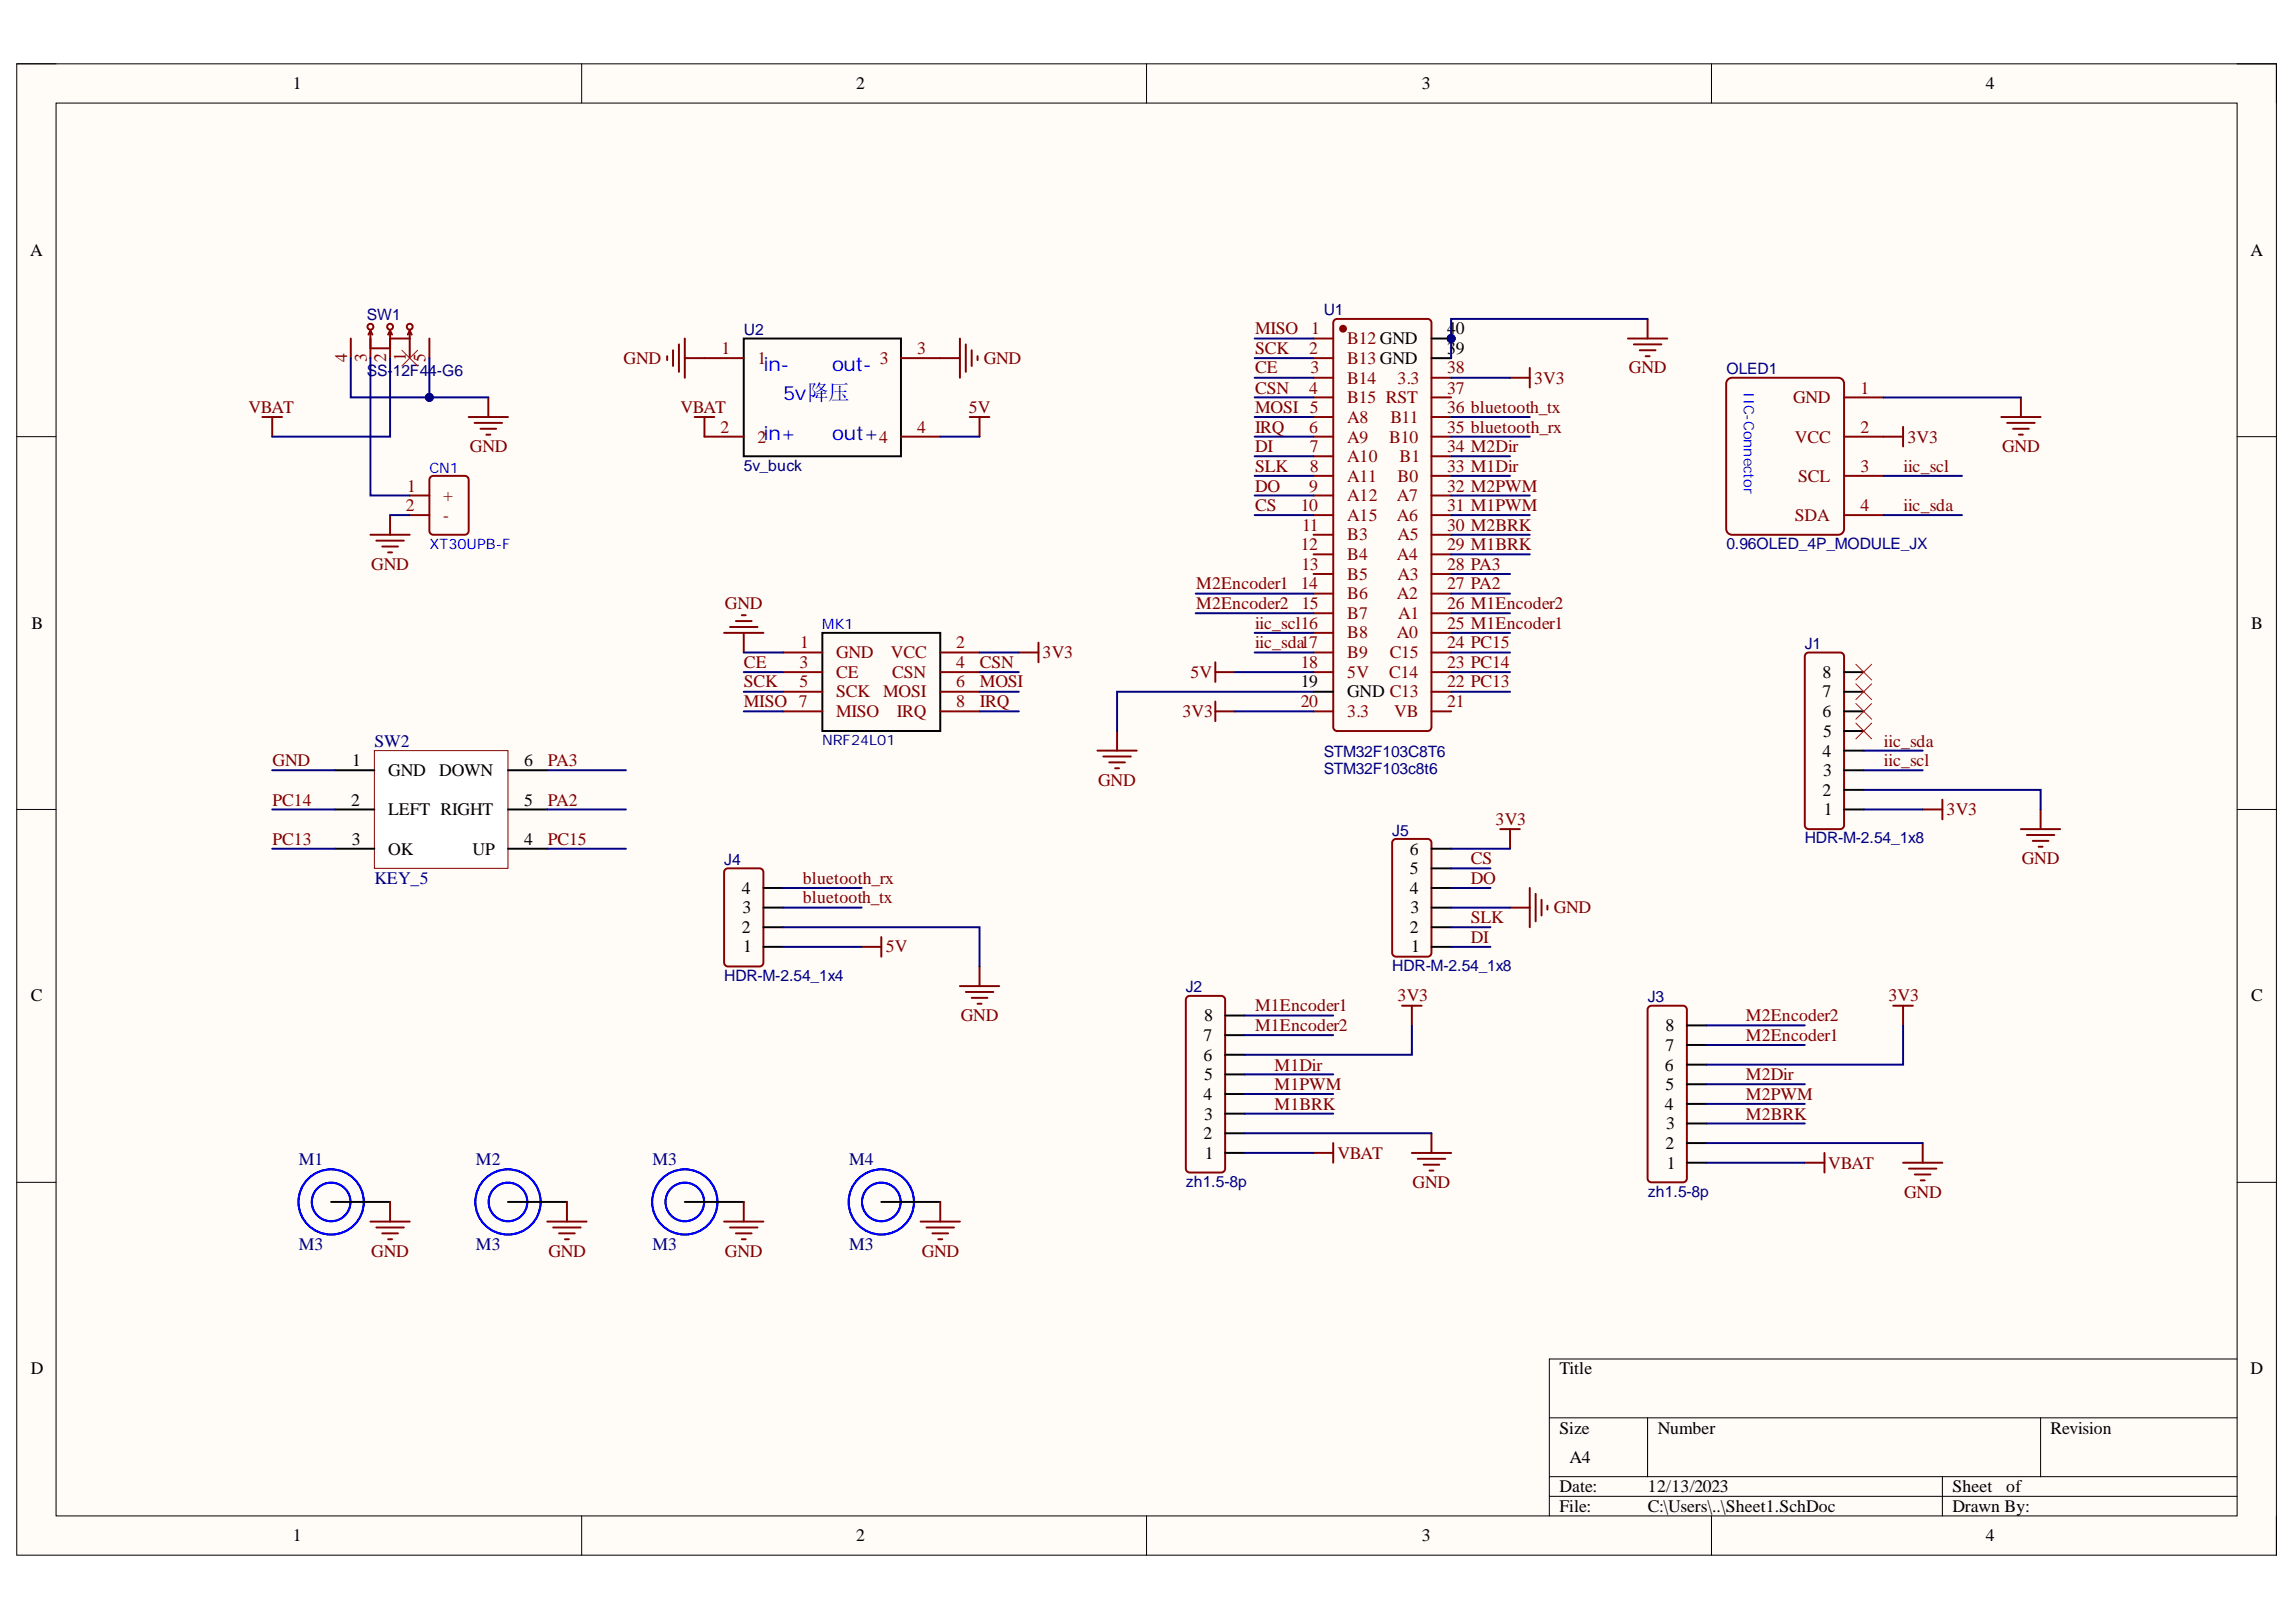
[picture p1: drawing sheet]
<svg xmlns="http://www.w3.org/2000/svg" width="297mm" height="210mm" viewBox="0 0 297 210" stroke-linecap="round" stroke-linejoin="round" font-family="sans-serif">
<defs><g id="words">
<g font-size="2.5" fill="#00f">
<text x="98.8" y="48">in-</text>
<text x="107.7" y="48">out-</text>
<text x="101.3" y="51.8">5v降压</text>
<text x="107.7" y="56.9">out+4</text>
</g>
<g font-size="2.3">
<text x="37.9" y="11.6">1</text>
<text x="110.8" y="11.6">2</text>
<text x="183.9" y="11.6">3</text>
<text x="256.9" y="11.6">4</text>
<text x="3.9" y="33.1">A</text>
<text x="291.2" y="33.1">A</text>
<text x="187.2" y="45.8">3</text>
<text x="187.2" y="43.2">4</text>
<text x="188.3" y="45.8">9</text>
<text x="188.3" y="43.2">0</text>
<text x="4.1" y="81.4">B</text>
<text x="291.2" y="81.4">B</text>
<text x="168.3" y="89">19</text>
<text x="235.8" y="87.7">8</text>
<text x="174.3" y="90.2">GND C13</text>
<text x="235.8" y="92.8">6</text>
<text x="235.8" y="90.2">7</text>
<text x="235.9" y="95.4">5</text>
<text x="45.6" y="99.2">1</text>
<text x="50.2" y="100.4">GND</text>
<text x="56.8" y="100.4">DOWN</text>
<text x="67.8" y="99.2">6</text>
<text x="235.8" y="97.9">4</text>
<text x="235.9" y="100.4">3</text>
<text x="45.4" y="104.2">2</text>
<text x="50.2" y="105.5">LEFT RIGHT</text>
<text x="67.8" y="104.2">5</text>
<text x="235.8" y="103">2</text>
<text x="235.9" y="105.5">1</text>
<text x="45.5" y="109.3">3</text>
<text x="50.2" y="110.6">OK</text>
<text x="61.1" y="110.6">UP</text>
<text x="67.8" y="109.3">4</text>
<text x="182.4" y="113.1">5</text>
<text x="182.4" y="110.6">6</text>
<text x="96" y="115.7">4</text>
<text x="96.1" y="118.2">3</text>
<text x="182.4" y="115.7">4</text>
<text x="182.5" y="118.2">3</text>
<text x="96" y="120.7">2</text>
<text x="96.2" y="123.3">1</text>
<text x="182.4" y="120.7">2</text>
<text x="182.6" y="123.3">1</text>
<text x="4" y="129.6">C</text>
<text x="291.2" y="129.6">C</text>
<text x="155.7" y="137.3">6</text>
<text x="155.7" y="134.7">7</text>
<text x="155.8" y="132.1">8</text>
<text x="215.5" y="136">7</text>
<text x="215.5" y="133.4">8</text>
<text x="155.7" y="142.3">4</text>
<text x="155.8" y="139.8">5</text>
<text x="215.4" y="143.6">4</text>
<text x="215.4" y="138.5">6</text>
<text x="215.5" y="141.1">5</text>
<text x="155.7" y="147.4">2</text>
<text x="155.8" y="144.9">3</text>
<text x="155.9" y="150">1</text>
<text x="215.5" y="148.7">2</text>
<text x="215.6" y="146.2">3</text>
<text x="215.6" y="151.2">1</text>
<text x="4" y="177.8">D</text>
<text x="201.8" y="177.8">Title</text>
<text x="291.2" y="177.8">D</text>
<text x="201.8" y="185.5">Size</text>
<text x="214.5" y="185.5">Number</text>
<text x="265.3" y="185.5">Revision</text>
<text x="203" y="189.3">A4</text>
<text x="201.8" y="193.1">Date:</text>
<text x="201.8" y="195.7">File:</text>
<text x="213.2" y="193.1">12/13/2023</text>
<text x="213.2" y="195.7">C:\Users\..\Sheet1.SchDoc</text>
<text x="252.6" y="193.1">Sheet</text>
<text x="252.6" y="195.7">Drawn By:</text>
<text x="259.6" y="193.1">of</text>
<text x="37.9" y="199.5">1</text>
<text x="110.8" y="199.5">2</text>
<text x="183.9" y="199.5">3</text>
<text x="256.9" y="199.5">4</text>
</g>
<g font-size="2.3" fill="#800">
<text x="44.9" y="46.9" transform="rotate(-90 44.9 46.9)">4</text>
<text x="47.4" y="46.8" transform="rotate(-90 47.4 46.8)">3</text>
<text x="50" y="46.9" transform="rotate(-90 50 46.9)">2</text>
<text x="52.5" y="46.7" transform="rotate(-90 52.5 46.7)">1</text>
<text x="55.1" y="46.8" transform="rotate(-90 55.1 46.8)">5</text>
<text x="93.4" y="45.8">1</text>
<text x="98" y="47">1</text>
<text x="113.8" y="47">3</text>
<text x="118.6" y="45.8">3</text>
<text x="169.4" y="45.8">2</text>
<text x="169.6" y="43.2">1</text>
<text x="174.3" y="44.5">B12 GND</text>
<text x="174.3" y="47">B13 GND</text>
<text x="169.4" y="50.9">4</text>
<text x="169.6" y="48.3">3</text>
<text x="174.3" y="49.7">B14</text>
<text x="174.3" y="52.2">B15 RST</text>
<text x="180.8" y="49.7">3.3</text>
<text x="187.2" y="53.5">36 bluetooth_tx</text>
<text x="187.2" y="50.9">37</text>
<text x="187.2" y="48.3">38</text>
<text x="232" y="52.2">GND</text>
<text x="240.7" y="50.9">1</text>
<text x="93.2" y="56">2</text>
<text x="98" y="57.3">2in+</text>
<text x="118.6" y="56">4</text>
<text x="169.4" y="56">6</text>
<text x="169.5" y="58.5">7</text>
<text x="174.3" y="54.7">A8</text>
<text x="174.3" y="57.3">A9</text>
<text x="174.3" y="59.8">A10</text>
<text x="179.7" y="57.3">B10</text>
<text x="179.9" y="54.7">B11</text>
<text x="181.1" y="59.8">B1</text>
<text x="187.2" y="58.5">34 M2Dir</text>
<text x="187.2" y="56">35 bluetooth_rx</text>
<text x="232.2" y="57.3">VCC</text>
<text x="240.7" y="56">2</text>
<text x="52.7" y="63.6">1</text>
<text x="57.3" y="64.9">+</text>
<text x="169.4" y="63.6">9</text>
<text x="169.5" y="61.1">8</text>
<text x="174.3" y="62.3">A11</text>
<text x="174.3" y="64.9">A12</text>
<text x="180.7" y="64.9">A7</text>
<text x="180.8" y="62.3">B0</text>
<text x="187.2" y="63.6">32 M2PWM</text>
<text x="187.2" y="61.1">33 M1Dir</text>
<text x="232.6" y="62.3">SCL</text>
<text x="240.7" y="61.1">3</text>
<text x="52.5" y="66.1">2</text>
<text x="57.3" y="67.4">-</text>
<text x="168.3" y="66.1">10</text>
<text x="168.3" y="71.2">12</text>
<text x="168.5" y="68.7">11</text>
<text x="174.3" y="67.4">A15</text>
<text x="174.3" y="69.9">B3</text>
<text x="180.7" y="67.4">A6</text>
<text x="180.8" y="69.9">A5</text>
<text x="187.2" y="71.2">29 M1BRK</text>
<text x="187.2" y="68.7">30 M2BRK</text>
<text x="187.2" y="66.1">31 M1PWM</text>
<text x="232.2" y="67.4">SDA</text>
<text x="240.7" y="66.1">4</text>
<text x="168.3" y="76.3">14</text>
<text x="168.4" y="73.7">13</text>
<text x="174.3" y="72.5">B4</text>
<text x="174.3" y="75">B5</text>
<text x="174.3" y="77.5">B6</text>
<text x="180.7" y="77.5">A2</text>
<text x="180.7" y="72.5">A4</text>
<text x="180.8" y="75">A3</text>
<text x="187.2" y="76.3">27 PA2</text>
<text x="187.2" y="73.7">28 PA3</text>
<text x="103.5" y="83.9">1</text>
<text x="123.7" y="83.9">2</text>
<text x="168.4" y="78.8">15</text>
<text x="174.3" y="80.1">B7</text>
<text x="174.3" y="82.6">B8</text>
<text x="180.7" y="82.6">A0</text>
<text x="180.9" y="80.1">A1</text>
<text x="187.2" y="83.9">24 PC15</text>
<text x="187.2" y="81.4">25 M1Encoder1</text>
<text x="187.2" y="78.8">26 M1Encoder2</text>
<text x="103.4" y="86.4">3</text>
<text x="103.4" y="89">5</text>
<text x="108.2" y="85.2">GND</text>
<text x="108.2" y="87.7">CE</text>
<text x="115.3" y="85.2">VCC</text>
<text x="115.4" y="87.7">CSN</text>
<text x="123.7" y="86.4">4</text>
<text x="123.7" y="89">6</text>
<text x="168.3" y="86.4">18</text>
<text x="174.3" y="85.2">B9</text>
<text x="174.3" y="87.7">5V</text>
<text x="179.7" y="87.7">C14</text>
<text x="179.8" y="85.2">C15</text>
<text x="187.2" y="89">22 PC13</text>
<text x="187.2" y="86.4">23 PC14</text>
<text x="108.2" y="90.2">SCK</text>
<text x="108.2" y="92.8">MISO</text>
<text x="114.2" y="90.2">MOSI</text>
<text x="116" y="92.8">IRQ</text>
<text x="123.7" y="91.5">8</text>
<text x="168.3" y="91.5">20</text>
<text x="174.3" y="92.8">3.3</text>
<text x="180.4" y="92.8">VB</text>
<text x="187.2" y="91.5">21</text>
</g>
<g font-size="2.3" fill="#800000">
<text x="80.7" y="47">GND</text>
<text x="127.3" y="47">GND</text>
<text x="162.4" y="45.8">SCK</text>
<text x="162.4" y="43.2">MISO</text>
<text x="32.1" y="53.5">VBAT</text>
<text x="88" y="53.5">VBAT</text>
<text x="125.3" y="53.5">5V</text>
<text x="162.4" y="53.5">MOSI 5</text>
<text x="162.4" y="50.9">CSN</text>
<text x="162.4" y="48.3">CE</text>
<text x="198.5" y="49.7">3V3</text>
<text x="210.7" y="48.3">GND</text>
<text x="60.8" y="58.5">GND</text>
<text x="162.4" y="58.5">DI</text>
<text x="162.4" y="56">IRQ</text>
<text x="246.8" y="57.3">3V3</text>
<text x="259" y="58.5">GND</text>
<text x="162.4" y="63.6">DO</text>
<text x="162.4" y="61.1">SLK</text>
<text x="246.3" y="61.1">iic_scl</text>
<text x="162.4" y="66.1">CS</text>
<text x="246.3" y="66.1">iic_sda</text>
<text x="48" y="73.7">GND</text>
<text x="154.8" y="76.3">M2Encoder1</text>
<text x="93.8" y="78.8">GND</text>
<text x="154.8" y="78.8">M2Encoder2</text>
<text x="162.4" y="81.4">iic_scl16</text>
<text x="162.4" y="83.9">iic_sda17</text>
<text x="96.2" y="89">SCK</text>
<text x="96.2" y="86.4">CE</text>
<text x="126.8" y="89">MOSI</text>
<text x="126.8" y="86.4">CSN</text>
<text x="134.9" y="85.2">3V3</text>
<text x="154" y="87.7">5V</text>
<text x="96.2" y="91.5">MISO 7</text>
<text x="126.8" y="91.5">IRQ</text>
<text x="153" y="92.8">3V3</text>
<text x="35.3" y="99.2">GND</text>
<text x="70.9" y="99.2">PA3</text>
<text x="142.1" y="101.7">GND</text>
<text x="243.7" y="99.2">iic_scl</text>
<text x="243.7" y="96.6">iic_sda</text>
<text x="35.3" y="104.2">PC14</text>
<text x="70.9" y="104.2">PA2</text>
<text x="193.5" y="106.8">3V3</text>
<text x="251.8" y="105.5">3V3</text>
<text x="35.3" y="109.3">PC13</text>
<text x="70.9" y="109.3">PC15</text>
<text x="190.3" y="111.8">CS</text>
<text x="261.6" y="111.8">GND</text>
<text x="103.8" y="116.9">bluetooth_tx</text>
<text x="103.8" y="114.4">bluetooth_rx</text>
<text x="190.3" y="114.4">DO</text>
<text x="190.3" y="119.5">SLK</text>
<text x="201" y="118.2">GND</text>
<text x="114.6" y="123.3">5V</text>
<text x="190.3" y="122">DI</text>
<text x="162.4" y="130.9">M1Encoder1</text>
<text x="180.8" y="129.6">3V3</text>
<text x="244.3" y="129.6">3V3</text>
<text x="124.3" y="132.1">GND</text>
<text x="162.4" y="133.4">M1Encoder2</text>
<text x="225.9" y="134.7">M2Encoder1</text>
<text x="225.9" y="132.1">M2Encoder2</text>
<text x="164.9" y="143.6">M1BRK</text>
<text x="164.9" y="141.1">M1PWM</text>
<text x="164.9" y="138.5">M1Dir</text>
<text x="225.9" y="142.3">M2PWM</text>
<text x="225.9" y="139.8">M2Dir</text>
<text x="173" y="150">VBAT</text>
<text x="225.9" y="144.9">M2BRK</text>
<text x="182.7" y="153.8">GND</text>
<text x="236.5" y="151.2">VBAT</text>
<text x="246.3" y="155">GND</text>
<text x="48" y="162.6">GND</text>
<text x="71" y="162.6">GND</text>
<text x="93.8" y="162.6">GND</text>
<text x="119.2" y="162.6">GND</text>
</g>
<g font-size="2.3" fill="#000080">
<text x="48.5" y="96.6">SW2</text>
<text x="48.5" y="114.4">KEY_5</text>
<text x="38.6" y="150.8">M1</text>
<text x="61.6" y="150.8">M2</text>
<text x="84.4" y="150.8">M3</text>
<text x="109.9" y="150.8">M4</text>
<text x="38.6" y="161.8">M3</text>
<text x="61.6" y="161.8">M3</text>
<text x="84.4" y="161.8">M3</text>
<text x="109.9" y="161.8">M3</text>
</g>
<g font-size="2" fill="#000080">
<text x="47.4" y="41.5">SW1</text>
<text x="171.2" y="40.8">U1</text>
<text x="96.2" y="43.3">U2</text>
<text x="47.4" y="48.7">SS-12F44-G6</text>
<text x="223.3" y="48.4">OLED1</text>
<text x="96.2" y="60.9">5v_buck</text>
<text x="223.3" y="71">0.96OLED_4P_MODULE_JX</text>
<text x="233.5" y="84">J1</text>
<text x="171.2" y="97.9">STM32F103C8T6</text>
<text x="171.2" y="100.2">STM32F103c8t6</text>
<text x="93.7" y="111.9">J4</text>
<text x="180.1" y="108.1">J5</text>
<text x="233.5" y="109.1">HDR-M-2.54_1x8</text>
<text x="180.1" y="125.6">HDR-M-2.54_1x8</text>
<text x="93.7" y="126.9">HDR-M-2.54_1x4</text>
<text x="153.4" y="128.4">J2</text>
<text x="213.2" y="129.7">J3</text>
<text x="153.4" y="153.6">zh1.5-8p</text>
<text x="213.2" y="154.9">zh1.5-8p</text>
</g>
<g font-size="1.9" fill="#00f">
<text x="225.6" y="50.8" transform="rotate(90 225.6 50.8)">IIC-Connector</text>
<text x="55.6" y="61.2">CN1</text>
<text x="55.6" y="71">XT30UPB-F</text>
<text x="106.4" y="81.4">MK1</text>
</g>
<text font-size="1.9" fill="#000080" x="106.4" y="96.5">NRF24L01</text>
</g></defs>
<path d="M2.2 8.3h292.3v193h-292.3z" fill-rule="evenodd" fill="#fffcf8"/>
<path d="M2.2 8.3h292.3v193h-292.3z" fill="none" stroke="#000" stroke-width=".13"/>
<path d="M7.3 13.3h282.1v182.9h-282.1z" fill-rule="evenodd" fill="#fffcf8"/>
<g fill="none" stroke="#000" stroke-width=".13">
<path d="M2.2 8.3h5.1M7.3 13.3h282.1v182.9h-282.1zM75.2 8.3v5M148.3 8.3v5M221.4 8.3v5M289.4 8.3h5.1v5M2.2 56.5h5.1M289.4 56.5h5.1M2.2 104.8h5.1M289.4 104.8h5.1M2.2 153h5.1M289.4 153h5.1"/>
<path d="M289.4 175.9h-89v20.3M75.3 196.2v5.1M148.3 196.2v5.1M200.4 183.5h89M200.4 191.1h89M200.4 193.6h89M213.2 183.5v7.6M221.4 196.2v5.1M251.3 191.1v5.1M264 183.5v7.6M294.5 196.2v5.1"/>
</g>
<path d="M96.2 43.8h20.4v15.2h-20.4z" fill="none" stroke="#000" stroke-width=".25"/>
<path d="M91.1 46.3h5.1M91.1 56.5h5.1M116.6 46.3h5M116.6 56.5h5M223.5 49.1l.6-.2h13.7a.76 .76 0 0 1 .8 .7v18.8a.76 .76 0 0 1-.8 .8h-13.7a.76 .76 0 0 1-.8-.8v-18.8zM238.6 56.5h5.1M238.6 51.4h5.1M53 66.7h2.5M53 64.1h2.5M55.8 61.7l.3-.1h4l.3 .1 .2 .1v.3v6.6v.2l-.2 .2-.3 .1h-4l-.3-.1-.2-.2-.1-.2v-6.6l.1-.3zM238.6 66.7h5.1M238.6 61.6h5.1" fill="none" stroke="#800" stroke-width=".25"/>
<circle cx="187.7" cy="43.8" r=".51" fill="#000080"/>
<circle cx="187.7" cy="43.8" r=".51" fill="none" stroke="#000080" stroke-width=".13"/>
<path d="M172.6 41.5l.1-.2h.3h11.7h.2l.2 .2 .1 .3v52.3l-.1 .2-.2 .2-.2 .1h-11.7l-.3-.1-.1-.2-.1-.2v-52.3z" fill="none" stroke="#800" stroke-width=".25"/>
<circle cx="173.8" cy="42.5" r=".38" fill="#800"/>
<g fill="none" stroke="#800" stroke-width=".25">
<path d="M169.9 43.8h2.6M169.9 46.3h2.6M169.9 48.9h2.6M169.9 51.4h2.6M169.9 54h2.6M169.9 56.5h2.6M169.9 59h2.6M185.2 48.9h2.5M185.2 51.4h2.5M185.2 54h2.5M185.2 56.5h2.5M185.2 59h2.5"/>
<path d="M169.9 61.6h2.6M169.9 64.1h2.6M169.9 66.7h2.6M169.9 69.2h2.6M169.9 71.7h2.6M169.9 74.3h2.6M169.9 76.8h2.6M169.9 79.4h2.6M185.2 61.6h2.5M185.2 64.1h2.5M185.2 66.7h2.5M185.2 69.2h2.5"/>
<path d="M185.2 71.7h2.5M185.2 74.3h2.5M185.2 76.8h2.5M185.2 79.4h2.5M169.9 81.9h2.6M169.9 84.4h2.6M169.9 87h2.6M169.9 92.1h2.6M185.2 81.9h2.5M185.2 84.4h2.5M185.2 87h2.5M185.2 92.1h2.5"/>
<path d="M185.2 89.5h2.5"/>
<circle cx="173.8" cy="42.5" r=".38"/>
</g>
<path d="M185.2 46.4h2.5M185.2 43.8h2.5M169.9 89.5h2.6" fill="none" stroke="#000" stroke-width=".25"/>
<circle cx="187.7" cy="43.8" r=".51" fill="#000080"/>
<circle cx="187.7" cy="43.8" r=".51" fill="none" stroke="#000080" stroke-width=".13"/>
<g fill="none" stroke="#800" stroke-width=".25">
<path d="M45.4 43.8v2.5M47.9 42.8v3.5M47.9 42.8l.3 .5M47.9 45.1h2.6M47.9 42.8l-.2 .5M50.5 42.8v3.5M50.5 42.8l.2 .5M50.5 43.8h2.5M50.5 42.8l-.3 .5M53 42.8l.3 .5M53 42.8l-.2 .5M53 42.8v3.5"/>
<path d="M55.5 43.8v2.5M233.6 84.7l.1-.2 .3-.1h4.1l.2 .1 .2 .2 .1 .3v21.8l-.1 .2-.2 .2-.2 .1h-4.1l-.3-.1-.1-.2-.1-.2v-21.8zM93.7 112.6l.2-.2h.3h4.1h.2l.2 .2 .1 .3v11.7l-.1 .2-.2 .2-.2 .1h-4.1l-.3-.1-.2-.2v-.2v-11.7zM153.5 129.1l.2-.2h.2h4.1h.2l.2 .2 .1 .3v21.8l-.1 .3-.2 .2h-.2h-4.1h-.2l-.2-.2-.1-.3v-21.8zM213.2 130.4l.2-.2h.3h4h.3l.2 .2v.3v21.8v.3l-.2 .1-.3 .1h-4l-.3-.1-.2-.1v-.3v-21.8z"/>
<circle cx="47.9" cy="42.3" r=".38"/>
<circle cx="50.5" cy="42.3" r=".38"/>
<circle cx="53" cy="42.3" r=".38"/>
</g>
<g fill="none" stroke="#000" stroke-width=".25">
<path d="M238.6 99.7h2.5M238.6 97.1h2.5M238.6 94.6h2.5M238.6 92.1h2.5M238.6 89.5h2.5M238.6 87h2.5M98.8 120h2.5M98.8 117.5h2.5M98.8 114.9h2.5M238.6 104.8h2.5M238.6 102.2h2.5M98.8 122.5h2.5"/>
<path d="M158.5 139h2.5M158.5 136.5h2.5M158.5 134h2.5M158.5 131.4h2.5M218.2 137.8h2.6M218.2 135.2h2.6M218.2 132.7h2.6M42.8 155.5h7.7M65.7 155.5h7.6M88.6 155.5h7.6M114 155.5h7.6M158.5 149.2h2.5"/>
<path d="M158.5 146.7h2.5M158.5 144.1h2.5M158.5 141.6h2.5M218.2 150.5h2.6M218.2 147.9h2.6M218.2 145.4h2.6M218.2 142.9h2.6M218.2 140.3h2.6"/>
</g>
<g fill="none" stroke="#800000" stroke-width=".25">
<path d="M33.9 54h2.6M35.2 54v2.5M60.6 54h5.1M61.4 54.7h3.6M62.2 55.5h2M62.9 56.3h.5M63.2 51.4v2.6M86.3 46.1v.5M87.1 45.3v2.1M87.8 44.6v3.5M88.6 43.8v5.1M88.6 46.3h2.5"/>
<path d="M89.9 54h2.5M91.1 54v2.5M121.6 46.3h2.6M124.2 43.8v5.1M124.9 44.6v3.5M125.5 54h2.5M125.7 45.3v2.1M126.5 46.1v.5M126.7 54v2.5M195.4 48.9h2.5M197.9 47.6v2.6M210.6 43.8h5.1"/>
<path d="M211.4 44.6h3.5M212.1 45.3h2.1M212.9 46.1h.5M213.2 41.3v2.5M243.7 56.5h2.5M246.2 55.2v2.6M258.9 54h5.1M259.7 54.7h3.5M260.4 55.5h2.1M261.2 56.2h.5M261.4 51.4v2.6M47.9 69.2h5.1"/>
<path d="M48.7 70h3.5M49.5 70.7h2M50.2 71.5h.5M50.5 66.7v2.5M142 97.1h5.1M142.7 97.9h3.6M143.5 98.7h2M144.3 99.4h.5M144.5 94.6v2.5M157.2 85.7v2.5M157.2 90.8v2.5M157.2 87h2.6"/>
<path d="M157.2 92.1h2.6M248.7 104.8h2.6M251.3 103.5v2.5M261.4 107.3h5.1M262.2 108.1h3.6M263 108.8h2M263.7 109.6h.6M264 104.8v2.5M111.5 122.5h2.5M114 121.3v2.5M124.2 127.6h5.1M124.9 128.4h3.6"/>
<path d="M125.7 129.1h2M126.5 129.9h.5M126.7 125.1v2.5M181.4 130.2h2.5M182.7 130.2v2.5M244.9 130.2h2.6M246.2 130.2v2.5M47.9 158.1h5.1M48.7 158.8h3.5M49.5 159.6h2M50.5 155.5v2.6M70.8 158.1h5.1"/>
<path d="M71.6 158.8h3.5M72.3 159.6h2.1M73.3 155.5v2.6M93.7 158.1h5.1M94.4 158.8h3.6M95.2 159.6h2M96.2 155.5v2.6M119.1 158.1h5.1M119.9 158.8h3.5M120.6 159.6h2.1M121.6 155.5v2.6M169.9 149.2h2.6"/>
<path d="M172.5 147.9v2.6M182.7 149.2h5M183.4 150h3.6M184.2 150.7h2M184.9 151.5h.5M185.2 146.7v2.5M233.5 150.5h2.5M236 149.2v2.5M246.2 150.5h5.1M247 151.2h3.5M247.7 152h2.1M248.5 152.8h.5"/>
<path d="M248.7 147.9v2.6M50.2 160.4h.5M73.1 160.4h.5M96 160.4h.5M121.4 160.4h.5"/>
</g>
<path d="M52 45.3l2 2.1M54 45.3l-2 2.1M240.1 93.6l2 2M240.1 91l2 2.1M240.1 88.5l2 2M240.1 86l2 2M242.1 93.6l-2 2M242.1 91l-2 2.1M242.1 88.5l-2 2M242.1 86l-2 2" fill="none" stroke="#f00" stroke-width=".13"/>
<g fill="none" stroke="#00f" stroke-width=".25">
<circle cx="42.8" cy="155.5" r="4.2"/>
<circle cx="42.8" cy="155.5" r="2.5"/>
<circle cx="65.7" cy="155.5" r="4.2"/>
<circle cx="65.7" cy="155.5" r="2.5"/>
<circle cx="88.6" cy="155.5" r="4.2"/>
<circle cx="88.6" cy="155.5" r="2.5"/>
<circle cx="114" cy="155.5" r="4.2"/>
<circle cx="114" cy="155.5" r="2.5"/>
</g>
<path d="M48.4 97.1h17.3v15.3h-17.3z" fill-rule="evenodd" fill="#fff"/>
<path d="M48.4 97.1h17.3v15.3h-17.3z" fill="none" stroke="#800000" stroke-width=".13"/>
<g fill="none" stroke="#000" stroke-width=".25">
<path d="M43.4 99.7h5M65.7 99.7h5.1M106.4 81.9h15.2v12.7h-15.2zM43.4 104.8h5M43.4 109.8h5M65.7 104.8h5.1M65.7 109.8h5.1M185.2 109.8h2.5M185.2 120h2.5M185.2 117.5h2.5M185.2 114.9h2.5M185.2 112.4h2.5"/>
<path d="M185.2 122.5h2.5"/>
</g>
<path d="M101.3 84.4h5.1M101.3 87h5.1M101.3 89.5h5.1M101.3 92.1h5.1M121.6 84.4h5.1M121.6 87h5.1M121.6 89.5h5.1M121.6 92.1h5.1M180.2 108.8l.2-.2h.2h4.1h.2l.2 .2 .1 .3v14.2l-.1 .3-.2 .1-.2 .1h-4.1l-.2-.1-.2-.1-.1-.3v-14.2z" fill="none" stroke="#800" stroke-width=".25"/>
<g fill="none" stroke="#800000" stroke-width=".25">
<path d="M96 79.6h.5M93.7 81.9h5.1M94.4 81.1h3.6M95.2 80.4h2M96.2 81.9v2.5M131.8 84.4h2.6M134.4 83.2v2.5M194.1 107.3h2.5M195.4 107.3v2.5M195.4 117.5h2.5M197.9 114.9v5.1M198.7 115.7v3.5"/>
<path d="M199.4 116.4v2.1M200.2 117.2v.5"/>
</g>
<path d="M45.4 46.3v5.1h17.8M50.5 46.3v10.2h-15.3M35.2 99.7h8.2M35.2 109.8h8.2M35.2 104.8h8.2M187.7 112.4h5.1" fill="none" stroke="#000080" stroke-width=".25"/>
<circle cx="55.5" cy="51.4" r=".51" fill="#000080"/>
<circle cx="55.5" cy="51.4" r=".51" fill="none" stroke="#000080" stroke-width=".13"/>
<g fill="none" stroke="#000080" stroke-width=".25">
<path d="M47.9 46.3v17.8h5.1M121.6 56.5h5.1M162.3 56.5h7.6M162.3 59h7.6M162.3 54h7.6M162.3 51.4h7.6M162.3 48.9h7.6M162.3 46.3h7.6M162.3 43.8h7.6M187.7 56.5h10.2M187.7 59h7.7M187.7 54h10.2"/>
<path d="M187.7 48.9h7.7M213.2 41.3h-25.5v5.1M50.5 66.7h2.5M154.7 79.4h15.2M154.7 76.8h15.2M162.3 66.7h7.6M162.3 64.1h7.6M162.3 61.6h7.6M187.7 66.7h10.2M187.7 79.4h7.7M187.7 76.8h7.7M187.7 64.1h10.2"/>
<path d="M187.7 61.6h7.7M187.7 74.3h7.7M187.7 71.7h10.2M187.7 69.2h10.2M70.8 99.7h10.2M96.2 92.1h5.1M96.2 89.5h5.1M96.2 87h5.1M96.2 84.4h5.1M126.7 92.1h5.1M126.7 89.5h5.1M126.7 87h5.1"/>
<path d="M126.7 84.4h5.1M159.8 92.1h10.1M159.8 87h10.1M162.3 84.4h7.6M162.3 81.9h7.6M169.9 89.5h-25.4v5.1M187.7 89.5h7.7M187.7 87h7.7M187.7 84.4h7.7M187.7 81.9h7.7M70.8 109.8h10.2M70.8 104.8h10.2"/>
<path d="M101.3 120h25.4v5.1M101.3 117.5h10.2M101.3 114.9h10.2M187.7 109.8h7.7M187.7 114.9h5.1M187.7 120h5.1M187.7 117.5h7.7M101.3 122.5h10.2M161 139h11.5M161 134h11.5M161 131.4h11.5M182.7 132.7v3.8h-21.7"/>
<path d="M187.7 122.5h5.1M161 149.2h8.9M161 144.1h11.5M161 141.6h11.5M161 146.7h24.2"/>
</g>
<circle cx="187.7" cy="43.8" r=".51" fill="#000080"/>
<circle cx="187.7" cy="43.8" r=".51" fill="none" stroke="#000080" stroke-width=".13"/>
<g fill="none" stroke="#000080" stroke-width=".25">
<path d="M55.5 46.3v5.1M243.7 51.4h17.7M243.7 66.7h10.1M243.7 61.6h10.1M241.1 99.7h7.6M241.1 97.1h7.6M241.1 102.2h22.9v2.6M241.1 104.8h7.6M220.8 135.2h12.7M220.8 132.7h12.7M246.2 132.7v5.1h-25.4M220.8 150.5h12.7"/>
<path d="M220.8 147.9h27.9M220.8 145.4h12.7M220.8 142.9h12.7M220.8 140.3h12.7"/>
</g>
<circle cx="55.5" cy="51.4" r=".51" fill="#000080"/>
<circle cx="55.5" cy="51.4" r=".51" fill="none" stroke="#000080" stroke-width=".13"/>
<use href="#words"/>
</svg>
